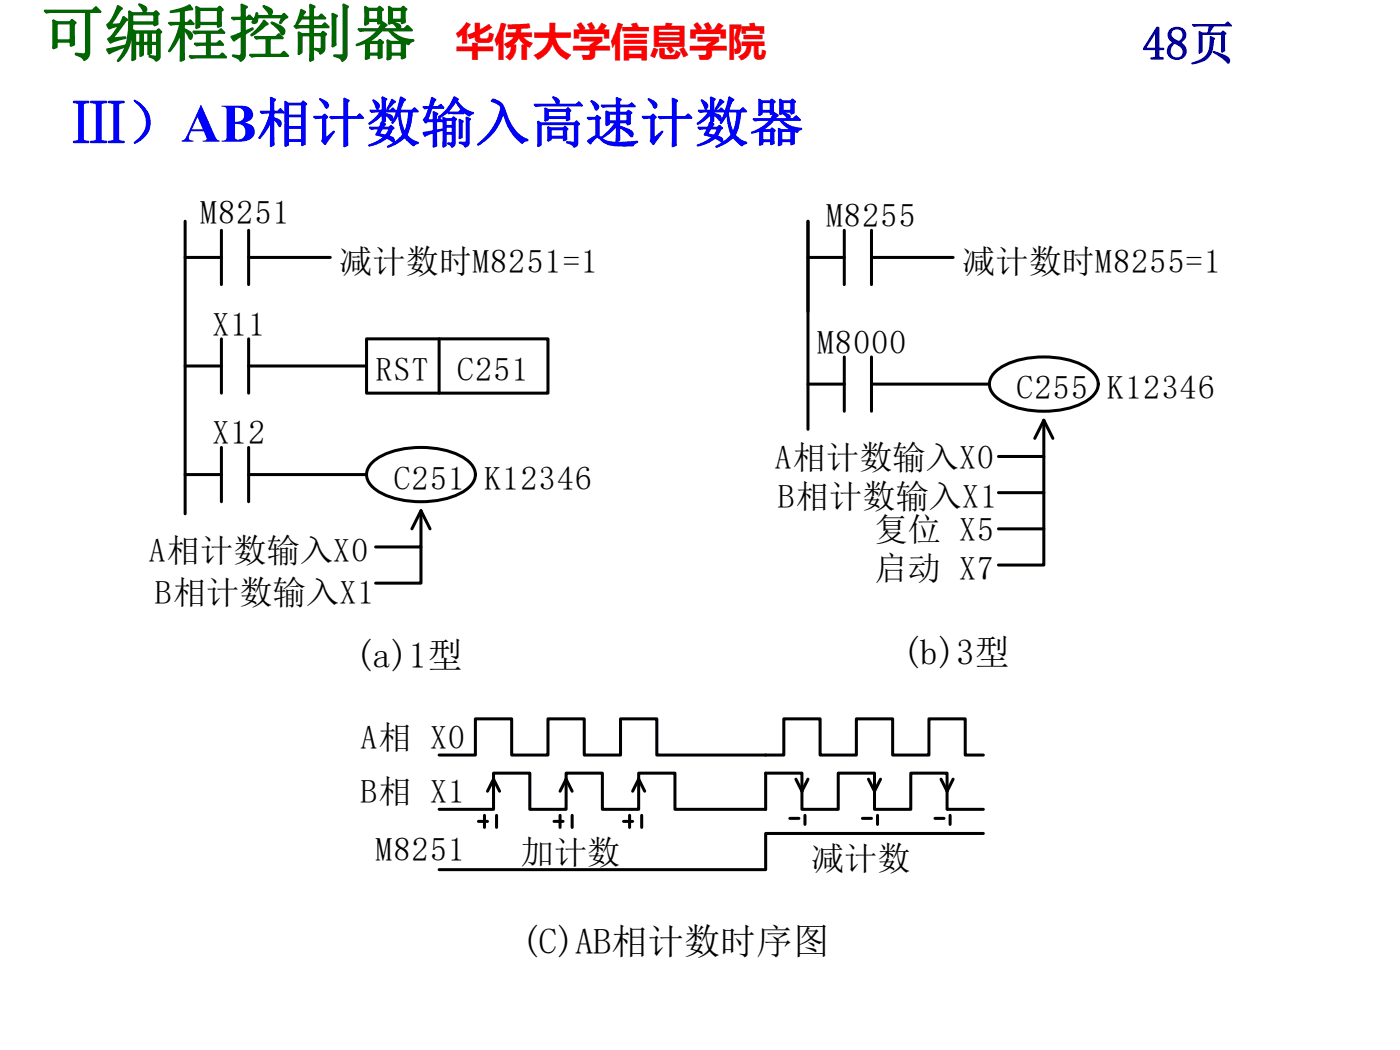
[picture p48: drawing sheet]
<svg xmlns="http://www.w3.org/2000/svg" width="254mm" height="190mm" viewBox="0 0 254 190" stroke-linecap="round" stroke-linejoin="round" font-family="sans-serif">
<defs><g id="words">
<text font-size="11.3" fill="#060" x="7.5" y="10">可编程控制器</text>
<text font-size="9.9" fill="#00f" x="13" y="25.7">Ⅲ）AB相计数输入高速计数器</text>
<text font-size="8.5" fill="#009" x="207.2" y="10.8">48页</text>
<text font-size="7.1" fill="#f00" x="82.6" y="10">华侨大学信息学院</text>
<g font-size="6.6">
<text x="64.3" y="121.1">(a)1型</text>
<text x="163.6" y="120.6">(b)3型</text>
<text x="94.5" y="173.1">(C)AB相计数时序图</text>
</g>
<g font-size="6">
<text x="36.3" y="40.7">M8251</text>
<text x="149.9" y="41.2">M8255</text>
<text x="61.6" y="49.4">减计数时M8251=1</text>
<text x="174.6" y="49.4">减计数时M8255=1</text>
<text x="38.5" y="60.9">X11</text>
<text x="148.2" y="64.2">M8000</text>
<text x="68.1" y="69.1">RST</text>
<text x="83" y="69.1">C251</text>
<text x="184.4" y="72.4">C255 K12346</text>
<text x="38.5" y="80.6">X12</text>
<text x="71.4" y="88.8">C251 K12346</text>
<text x="140.6" y="85">A相计数输入X0</text>
<text x="141.1" y="92.1">B相计数输入X1</text>
<text x="27" y="102">A相计数输入X0</text>
<text x="158.7" y="98.1">复位 X5</text>
<text x="158.7" y="105.3">启动 X7</text>
<text x="28.1" y="109.6">B相计数输入X1</text>
<text x="65.4" y="135.9">A相 X0</text>
<text x="65.4" y="145.7">B相 X1</text>
<text x="68.1" y="156.1">M8251</text>
<text x="94.5" y="156.7">加计数</text>
<text x="147.1" y="157.8">减计数</text>
</g>
</g></defs>
<g fill="none" stroke="#000" stroke-width=".55">
<path d="M33.6 40.1v53.1M33.6 46.7h6.6M40.2 41.8v9.8M45.1 41.8v9.8M45.1 46.7h14.8M146.6 46.7h6.6M146.6 40.1v37.8M153.2 41.8v9.8M158.1 46.7h14.8M158.1 41.8v9.8M33.6 66.4h6.6M40.2 61.5v9.8"/>
<path d="M45.1 66.4h21.4M45.1 61.5v9.8M66.5 61.5h32.9v9.8h-32.9zM79.7 61.5v9.8M146.6 69.7h6.6M153.2 64.8v9.8M158.1 69.7h21.4M158.1 64.8v9.8M180.4 67.6a12.8 12.8 0 0 1 9-2.8 12.8 12.8 0 0 1 8.9 2.8 2.95 2.95 0 0 1-.6 4.8 15.5 15.5 0 0 1-11.2 2 10.7 10.7 0 0 1-6.1-2.6 2.81 2.81 0 0 1 0-4.2zM189.4 76.3v6.5h-8.2M189.4 76.3l-1.7 3.2M189.4 76.3l1.6 3.2"/>
<path d="M33.6 86.1h6.6M40.2 81.2v9.8M45.1 81.2v9.8M45.1 86.1h21.4M67.4 84a12.8 12.8 0 0 1 9-2.8 12.8 12.8 0 0 1 8.9 2.8 2.95 2.95 0 0 1-.6 4.8 15.5 15.5 0 0 1-11.2 2 10.7 10.7 0 0 1-6.1-2.6 2.81 2.81 0 0 1 0-4.2zM76.4 92.7v6.5h-8.3M76.4 99.2v6.6h-8.3M76.4 92.7l-1.7 3.3M76.4 92.7l1.6 3.3M181.2 96h8.2M189.4 82.8v6.6h-8.2M189.4 89.4v13.1h-8.2"/>
<path d="M79.7 137h6.5v-6.6h6.6v6.6h6.6v-6.6h6.6v6.6h6.6v-6.6h6.6v6.6h23v-6.6h6.6v6.6h6.6v-6.6h6.6v6.6h6.5v-6.6h6.6v6.6h3.3M79.7 146.8h9.8v-6.5h6.6v6.5h6.6v-6.5h6.6v6.5h6.6v-6.5h6.6v6.5h16.4v-6.5h6.6v6.5h6.6v-6.5h6.6v6.5h6.5v-6.5h6.6v6.5h6.6M86.8 149h1.6M87.9 147.9v2.2M88.4 143.6l1.1-2.2 1.1 2.2M90.1 147.9v2.2M100.5 149h1.7M101.6 143.6l1.1-2.2 1.1 2.2M101.6 147.9v2.2M103.8 147.9v2.2M113.1 149h1.7M114.2 147.9v2.2"/>
<path d="M114.8 143.6l1.1-2.2 1.1 2.2M116.4 147.9v2.2M143.3 148.5h1.6M144.4 141.4l1.1 2.2 1.1-2.2M146 147.9v1.7M156.5 148.5h1.6M157.6 141.4l1.1 2.2 1.1-2.2M159.2 147.9v1.7M169.6 148.5h1.7M170.7 141.4l1.1 2.2 1.1-2.2M172.4 147.9v1.7M178.4 151.2h-39.5v6.6h-59.2"/>
</g>
<use href="#words"/>
</svg>
